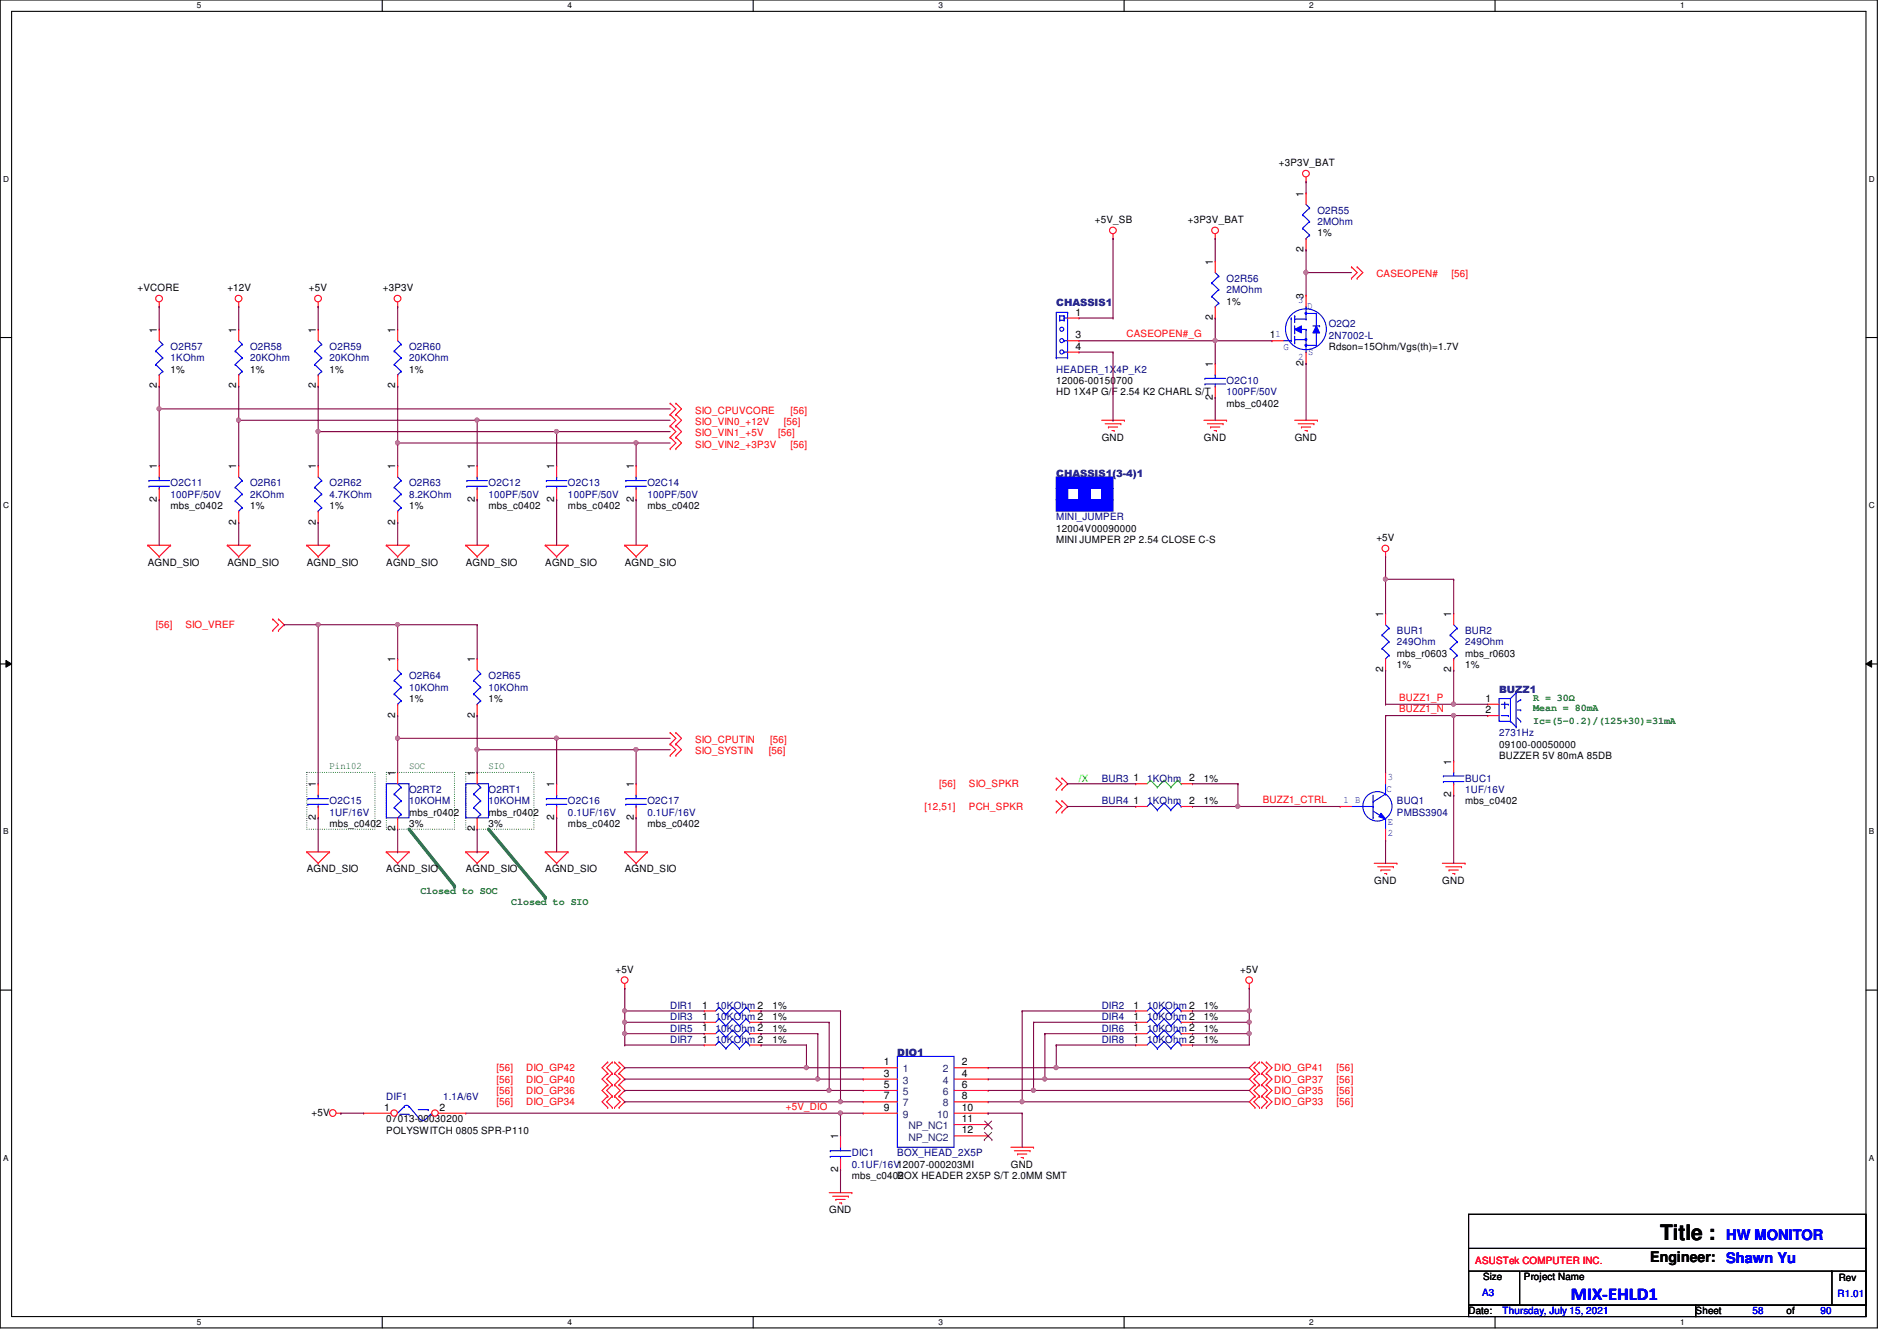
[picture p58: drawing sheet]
<svg xmlns="http://www.w3.org/2000/svg" width="297mm" height="210mm" viewBox="0 0 297 210" stroke-linecap="round" stroke-linejoin="round" font-family="sans-serif">
<defs><g id="words">
<text font-size="3.3" x="260" y="194.1">Title :</text>
<text font-size="2.8" fill="#00f" x="246" y="203.5">MIX-EHLD1</text>
<text font-size="2.3" x="258.4" y="197.5">Engineer:</text>
<g font-size="2.3" fill="#00f">
<text x="270.3" y="194.1">HW MONITOR</text>
<text x="270.3" y="197.7">Shawn Yu</text>
</g>
<g font-size="1.6">
<text x="200.2" y="26">+3P3V_BAT</text>
<text x="171.4" y="34.9">+5V_SB</text>
<text x="186" y="34.9">+3P3V_BAT</text>
<text x="204.1" y="30.8" transform="rotate(-90 204.1 30.8)">1</text>
<text x="189.9" y="41.4" transform="rotate(-90 189.9 41.4)">1</text>
<text x="204.1" y="39.5" transform="rotate(-90 204.1 39.5)">2</text>
<text x="206.3" y="37">1%</text>
<text x="21.5" y="45.6">+VCORE</text>
<text x="35.6" y="45.6">+12V</text>
<text x="48.4" y="45.6">+5V</text>
<text x="59.9" y="45.6">+3P3V</text>
<text x="192.1" y="47.7">1%</text>
<text x="204.1" y="46.8" transform="rotate(-90 204.1 46.8)">3</text>
<text x="24.5" y="52.1" transform="rotate(-90 24.5 52.1)">1</text>
<text x="37" y="52.1" transform="rotate(-90 37 52.1)">1</text>
<text x="49.4" y="52.1" transform="rotate(-90 49.4 52.1)">1</text>
<text x="61.9" y="52.1" transform="rotate(-90 61.9 52.1)">1</text>
<text x="168.4" y="49.4">1</text>
<text x="168.4" y="53">3</text>
<text x="189.9" y="50.1" transform="rotate(-90 189.9 50.1)">2</text>
<text x="198.8" y="53">11</text>
<text x="26.7" y="58.3">1%</text>
<text x="39.2" y="58.3">1%</text>
<text x="51.6" y="58.3">1%</text>
<text x="64" y="58.3">1%</text>
<text x="168.4" y="54.7">4</text>
<text x="189.9" y="57.4" transform="rotate(-90 189.9 57.4)">1</text>
<text x="204.1" y="57.2" transform="rotate(-90 204.1 57.2)">2</text>
<text x="208.1" y="54.8">Rdson=15Ohm/Vgs(th)=1.7V</text>
<text x="24.5" y="60.8" transform="rotate(-90 24.5 60.8)">2</text>
<text x="37" y="60.8" transform="rotate(-90 37 60.8)">2</text>
<text x="49.4" y="60.8" transform="rotate(-90 49.4 60.8)">2</text>
<text x="61.9" y="60.8" transform="rotate(-90 61.9 60.8)">2</text>
<text x="165.4" y="60.1">12006-00150700</text>
<text x="165.4" y="61.9">HD 1X4P G/F 2.54 K2 CHARL S/T</text>
<text x="189.9" y="62.6" transform="rotate(-90 189.9 62.6)">2</text>
<text x="192.1" y="63.7">mbs_c0402</text>
<text x="172.5" y="69">GND</text>
<text x="188.5" y="69">GND</text>
<text x="202.7" y="69">GND</text>
<text x="24.5" y="73.4" transform="rotate(-90 24.5 73.4)">1</text>
<text x="37" y="73.4" transform="rotate(-90 37 73.4)">1</text>
<text x="49.4" y="73.4" transform="rotate(-90 49.4 73.4)">1</text>
<text x="61.9" y="73.4" transform="rotate(-90 61.9 73.4)">1</text>
<text x="74.3" y="73.4" transform="rotate(-90 74.3 73.4)">1</text>
<text x="86.8" y="73.4" transform="rotate(-90 86.8 73.4)">1</text>
<text x="99.2" y="73.4" transform="rotate(-90 99.2 73.4)">1</text>
<text x="24.5" y="78.6" transform="rotate(-90 24.5 78.6)">2</text>
<text x="26.7" y="79.7">mbs_c0402</text>
<text x="37" y="82.1" transform="rotate(-90 37 82.1)">2</text>
<text x="39.2" y="79.7">1%</text>
<text x="49.4" y="82.1" transform="rotate(-90 49.4 82.1)">2</text>
<text x="51.6" y="79.7">1%</text>
<text x="61.9" y="82.1" transform="rotate(-90 61.9 82.1)">2</text>
<text x="64" y="79.7">1%</text>
<text x="74.3" y="78.6" transform="rotate(-90 74.3 78.6)">2</text>
<text x="76.5" y="79.7">mbs_c0402</text>
<text x="86.8" y="78.6" transform="rotate(-90 86.8 78.6)">2</text>
<text x="88.9" y="79.7">mbs_c0402</text>
<text x="99.2" y="78.6" transform="rotate(-90 99.2 78.6)">2</text>
<text x="101.4" y="79.7">mbs_c0402</text>
<text x="165.4" y="83.2">12004V00090000</text>
<text x="23.2" y="88.6">AGND_SIO</text>
<text x="35.6" y="88.6">AGND_SIO</text>
<text x="48" y="88.6">AGND_SIO</text>
<text x="60.5" y="88.6">AGND_SIO</text>
<text x="72.9" y="88.6">AGND_SIO</text>
<text x="85.4" y="88.6">AGND_SIO</text>
<text x="97.8" y="88.6">AGND_SIO</text>
<text x="165.4" y="85">MINI JUMPER 2P 2.54 CLOSE C-S</text>
<text x="215.5" y="84.7">+5V</text>
<text x="216.6" y="96.6" transform="rotate(-90 216.6 96.6)">1</text>
<text x="227.2" y="96.6" transform="rotate(-90 227.2 96.6)">1</text>
<text x="61.9" y="103.7" transform="rotate(-90 61.9 103.7)">1</text>
<text x="74.3" y="103.7" transform="rotate(-90 74.3 103.7)">1</text>
<text x="216.6" y="105.2" transform="rotate(-90 216.6 105.2)">2</text>
<text x="218.7" y="102.8">mbs_r0603</text>
<text x="218.7" y="104.6">1%</text>
<text x="227.2" y="105.2" transform="rotate(-90 227.2 105.2)">2</text>
<text x="229.4" y="102.8">mbs_r0603</text>
<text x="229.4" y="104.6">1%</text>
<text x="61.9" y="112.4" transform="rotate(-90 61.9 112.4)">2</text>
<text x="64" y="109.9">1%</text>
<text x="74.3" y="112.4" transform="rotate(-90 74.3 112.4)">2</text>
<text x="76.5" y="109.9">1%</text>
<text x="232.6" y="109.9">1</text>
<text x="232.6" y="111.6">2</text>
<text x="227.2" y="119.7" transform="rotate(-90 227.2 119.7)">1</text>
<text x="234.7" y="117">09100-00050000</text>
<text x="234.7" y="118.8">BUZZER 5V 80mA 85DB</text>
<text x="49.4" y="123.2" transform="rotate(-90 49.4 123.2)">1</text>
<text x="61.9" y="121.5" transform="rotate(-90 61.9 121.5)">1</text>
<text x="74.3" y="121.5" transform="rotate(-90 74.3 121.5)">1</text>
<text x="86.8" y="123.2" transform="rotate(-90 86.8 123.2)">1</text>
<text x="99.2" y="123.2" transform="rotate(-90 99.2 123.2)">1</text>
<text x="177.5" y="122.3">1</text>
<text x="177.5" y="125.9">1</text>
<text x="186.2" y="122.3">2</text>
<text x="186.2" y="125.9">2</text>
<text x="188.5" y="122.3">1%</text>
<text x="188.5" y="125.9">1%</text>
<text x="227.2" y="124.8" transform="rotate(-90 227.2 124.8)">2</text>
<text x="229.4" y="125.9">mbs_c0402</text>
<text x="49.4" y="128.4" transform="rotate(-90 49.4 128.4)">2</text>
<text x="51.6" y="129.5">mbs_c0402</text>
<text x="61.9" y="130.1" transform="rotate(-90 61.9 130.1)">2</text>
<text x="64" y="129.5">3%</text>
<text x="64" y="127.7">mbs_r0402</text>
<text x="74.3" y="130.1" transform="rotate(-90 74.3 130.1)">2</text>
<text x="76.5" y="129.5">3%</text>
<text x="76.5" y="127.7">mbs_r0402</text>
<text x="86.8" y="128.4" transform="rotate(-90 86.8 128.4)">2</text>
<text x="88.9" y="129.5">mbs_c0402</text>
<text x="99.2" y="128.4" transform="rotate(-90 99.2 128.4)">2</text>
<text x="101.4" y="129.5">mbs_c0402</text>
<text x="48" y="136.6">AGND_SIO</text>
<text x="60.5" y="136.6">AGND_SIO</text>
<text x="72.9" y="136.6">AGND_SIO</text>
<text x="85.4" y="136.6">AGND_SIO</text>
<text x="97.8" y="136.6">AGND_SIO</text>
<text x="215.2" y="138.3">GND</text>
<text x="225.8" y="138.3">GND</text>
<text x="96.4" y="152.2">+5V</text>
<text x="194.2" y="152.2">+5V</text>
<text x="109.9" y="161.4">1</text>
<text x="109.9" y="159.6">1</text>
<text x="109.9" y="157.9">1</text>
<text x="120.9" y="161.5">1%</text>
<text x="120.9" y="159.7">1%</text>
<text x="120.9" y="157.9">1%</text>
<text x="177.5" y="157.9">1</text>
<text x="177.5" y="161.4">1</text>
<text x="177.5" y="159.6">1</text>
<text x="188.5" y="157.9">1%</text>
<text x="188.5" y="161.5">1%</text>
<text x="188.5" y="159.7">1%</text>
<text x="109.9" y="163.2">1</text>
<text x="120.9" y="163.2">1%</text>
<text x="138.4" y="166.8">1</text>
<text x="150.6" y="166.8">2</text>
<text x="177.5" y="163.2">1</text>
<text x="188.5" y="163.2">1%</text>
<text x="60.2" y="173.9">1</text>
<text x="68.8" y="173.9">2</text>
<text x="138.4" y="168.5">3</text>
<text x="138.4" y="170.3">5</text>
<text x="138.4" y="172.1">7</text>
<text x="138.4" y="173.9">9</text>
<text x="150.6" y="168.5">4</text>
<text x="150.6" y="170.3">6</text>
<text x="150.6" y="172.1">8</text>
<text x="150.6" y="173.9">10</text>
<text x="48.8" y="174.6">+5V</text>
<text x="60.5" y="175.7">07013-00030200</text>
<text x="60.5" y="177.5">POLYSWITCH 0805 SPR-P110</text>
<text x="131.2" y="178.4" transform="rotate(-90 131.2 178.4)">1</text>
<text x="150.6" y="175.6">11</text>
<text x="150.6" y="177.4">12</text>
<text x="131.2" y="183.5" transform="rotate(-90 131.2 183.5)">2</text>
<text x="133.4" y="184.6">mbs_c0402</text>
<text x="140.5" y="184.6">BOX HEADER 2X5P S/T 2.0MM SMT</text>
<text x="158.3" y="182.8">GND</text>
<text x="129.8" y="189.9">GND</text>
<text x="232.2" y="200.4">Size</text>
<text x="238.6" y="200.4">Project Name</text>
<text x="287.9" y="200.6">Rev</text>
<text x="230" y="205.7">Date:</text>
<text x="265.5" y="205.7">Sheet</text>
<text x="279.7" y="205.7">of</text>
</g>
<g font-size="1.6" fill="#000080">
<text x="206.3" y="33.4">O2R55</text>
<text x="206.3" y="35.2">2MOhm</text>
<text x="165.4" y="48">CHASSIS1</text>
<text x="192.1" y="44.1">O2R56</text>
<text x="192.1" y="45.9">2MOhm</text>
<text x="208.1" y="51.2">O2Q2</text>
<text x="208.1" y="53">2N7002-L</text>
<text x="26.7" y="54.8">O2R57</text>
<text x="26.7" y="56.6">1KOhm</text>
<text x="39.2" y="54.8">O2R58</text>
<text x="39.2" y="56.6">20KOhm</text>
<text x="51.6" y="54.8">O2R59</text>
<text x="51.6" y="56.6">20KOhm</text>
<text x="64" y="54.8">O2R60</text>
<text x="64" y="56.6">20KOhm</text>
<text x="165.4" y="58.3">HEADER_1X4P_K2</text>
<text x="192.1" y="60.1">O2C10</text>
<text x="192.1" y="61.9">100PF/50V</text>
<text x="26.7" y="76.1">O2C11</text>
<text x="26.7" y="77.9">100PF/50V</text>
<text x="39.2" y="76.1">O2R61</text>
<text x="39.2" y="77.9">2KOhm</text>
<text x="51.6" y="76.1">O2R62</text>
<text x="51.6" y="77.9">4.7KOhm</text>
<text x="64" y="76.1">O2R63</text>
<text x="64" y="77.9">8.2KOhm</text>
<text x="76.5" y="76.1">O2C12</text>
<text x="76.5" y="77.9">100PF/50V</text>
<text x="88.9" y="76.1">O2C13</text>
<text x="88.9" y="77.9">100PF/50V</text>
<text x="101.4" y="76.1">O2C14</text>
<text x="101.4" y="77.9">100PF/50V</text>
<text x="165.4" y="74.6">CHASSIS1(3-4)1</text>
<text x="165.4" y="81.4">MINI_JUMPER</text>
<text x="218.7" y="99.2">BUR1</text>
<text x="218.7" y="101">249Ohm</text>
<text x="229.4" y="99.2">BUR2</text>
<text x="229.4" y="101">249Ohm</text>
<text x="64" y="106.3">O2R64</text>
<text x="76.5" y="106.3">O2R65</text>
<text x="64" y="108.1">10KOhm</text>
<text x="76.5" y="108.1">10KOhm</text>
<text x="234.7" y="108.4">BUZZ1</text>
<text x="234.7" y="115.2">2731Hz</text>
<text x="51.6" y="125.9">O2C15</text>
<text x="64" y="124.1">O2RT2</text>
<text x="64" y="125.9">10KOHM</text>
<text x="76.5" y="124.1">O2RT1</text>
<text x="76.5" y="125.9">10KOHM</text>
<text x="88.9" y="125.9">O2C16</text>
<text x="101.4" y="125.9">O2C17</text>
<text x="172.5" y="122.3">BUR3</text>
<text x="172.5" y="125.9">BUR4</text>
<text x="179.6" y="122.3">1KOhm</text>
<text x="179.6" y="125.9">1KOhm</text>
<text x="218.7" y="125.9">BUQ1</text>
<text x="229.4" y="122.3">BUC1</text>
<text x="229.4" y="124.1">1UF/16V</text>
<text x="51.6" y="127.7">1UF/16V</text>
<text x="88.9" y="127.7">0.1UF/16V</text>
<text x="101.4" y="127.7">0.1UF/16V</text>
<text x="218.7" y="127.7">PMBS3904</text>
<text x="104.9" y="161.5">DIR5</text>
<text x="104.9" y="159.7">DIR3</text>
<text x="104.9" y="157.9">DIR1</text>
<text x="112.1" y="161.5">10KOhm 2</text>
<text x="112.1" y="159.7">10KOhm 2</text>
<text x="112.1" y="157.9">10KOhm 2</text>
<text x="172.5" y="157.9">DIR2</text>
<text x="172.5" y="161.5">DIR6</text>
<text x="172.5" y="159.7">DIR4</text>
<text x="179.6" y="157.9">10KOhm 2</text>
<text x="179.6" y="161.5">10KOhm 2</text>
<text x="179.6" y="159.7">10KOhm 2</text>
<text x="104.9" y="163.2">DIR7</text>
<text x="112.1" y="163.2">10KOhm 2</text>
<text x="140.5" y="165.3">DIO1</text>
<text x="172.5" y="163.2">DIR8</text>
<text x="179.6" y="163.2">10KOhm 2</text>
<text x="60.5" y="172.1">DIF1</text>
<text x="69.4" y="172.1">1.1A/6V</text>
<text x="133.4" y="181">DIC1</text>
<text x="133.4" y="182.8">0.1UF/16V12007-000203MI</text>
<text x="140.5" y="181">BOX_HEAD_2X5P</text>
</g>
<g font-size="1.6" fill="#00f">
<text x="203.3" y="47.5">3</text>
<text x="204.7" y="48.3">D</text>
<text x="201" y="54.7">G</text>
<text x="203.3" y="56.3">2</text>
<text x="204.8" y="55.6">S</text>
<text x="210.4" y="125.7">1 B</text>
<text x="217.1" y="123.9">C</text>
<text x="217.3" y="122.1">3</text>
<text x="217.3" y="129.1">E</text>
<text x="217.3" y="130.9">2</text>
<text x="232.1" y="202.9">A3</text>
<text x="287.7" y="203.1">R1.01</text>
<text x="235.3" y="205.7">Thursday, July 15, 2021</text>
<text x="274.4" y="205.7">58</text>
<text x="285.1" y="205.7">90</text>
</g>
<g font-size="1.6" fill="#f00">
<text x="215.5" y="43.4">CASEOPEN#</text>
<text x="227.3" y="43.4">[56]</text>
<text x="176.4" y="52.8">CASEOPEN#_G</text>
<text x="108.8" y="64.7">SIO_CPUVCORE</text>
<text x="123.8" y="64.7">[56]</text>
<text x="108.8" y="66.5">SIO_VIN0_+12V</text>
<text x="108.8" y="68.3">SIO_VIN1_+5V</text>
<text x="108.8" y="70.1">SIO_VIN2_+3P3V</text>
<text x="121.8" y="68.3">[56]</text>
<text x="122.7" y="66.5">[56]</text>
<text x="123.8" y="70.1">[56]</text>
<text x="24.4" y="98.3">[56]</text>
<text x="29" y="98.3">SIO_VREF</text>
<text x="219.1" y="111.5">BUZZ1_N</text>
<text x="219.1" y="109.7">BUZZ1_P</text>
<text x="108.8" y="116.3">SIO_CPUTIN</text>
<text x="108.8" y="118.1">SIO_SYSTIN</text>
<text x="120.4" y="118.1">[56]</text>
<text x="120.6" y="116.3">[56]</text>
<text x="147.1" y="123.2">[56]</text>
<text x="151.7" y="123.2">SIO_SPKR</text>
<text x="197.7" y="125.7">BUZZ1_CTRL</text>
<text x="144.8" y="126.8">[12,51]</text>
<text x="151.7" y="126.8">PCH_SPKR</text>
<text x="77.7" y="167.7">[56]</text>
<text x="82.4" y="167.7">DIO_GP42</text>
<text x="199.5" y="167.7">DIO_GP41</text>
<text x="209.3" y="167.7">[56]</text>
<text x="77.7" y="169.5">[56]</text>
<text x="77.7" y="171.2">[56]</text>
<text x="77.7" y="173">[56]</text>
<text x="82.4" y="169.5">DIO_GP40</text>
<text x="82.4" y="171.2">DIO_GP36</text>
<text x="82.4" y="173">DIO_GP34</text>
<text x="123.1" y="173.7">+5V_DIO</text>
<text x="199.5" y="169.5">DIO_GP37</text>
<text x="199.5" y="171.2">DIO_GP35</text>
<text x="199.5" y="173">DIO_GP33</text>
<text x="209.3" y="169.5">[56]</text>
<text x="209.3" y="171.2">[56]</text>
<text x="209.3" y="173">[56]</text>
<text x="231" y="197.9">ASUSTek COMPUTER INC.</text>
</g>
<g font-size="1.6" fill="#008000">
<text x="240.1" y="109.7">R = 30Ω</text>
<text x="240.1" y="111.3">Mean = 80mA</text>
<text x="240.1" y="113.3">Ic=(5-0.2)/(125+30)=31mA</text>
<text x="51.6" y="120.4">Pin102</text>
<text x="64" y="120.4">SOC</text>
<text x="76.5" y="120.4">SIO</text>
<text x="65.8" y="140">Closed to SOC</text>
<text x="80" y="141.7">Closed to SIO</text>
</g>
<text font-size="1.6" fill="#0f0" x="168.9" y="122.3">/X</text>
<g font-size="1.6" fill="#004080">
<text x="141.4" y="167.9">1</text>
<text x="147.6" y="167.9">2</text>
<text x="141.4" y="169.6">3</text>
<text x="141.4" y="171.4">5</text>
<text x="141.4" y="173.2">7</text>
<text x="147.6" y="169.6">4</text>
<text x="147.6" y="171.4">6</text>
<text x="147.6" y="173.2">8</text>
<text x="141.4" y="175">9</text>
<text x="142.2" y="176.7">NP_NC1</text>
<text x="142.2" y="178.5">NP_NC2</text>
<text x="146.7" y="175">10</text>
</g>
<g font-size="1.3">
<text x="30.8" y="1.3">5</text>
<text x="88.9" y="1.3">4</text>
<text x="146.9" y="1.3">3</text>
<text x="205" y="1.3">2</text>
<text x="263.1" y="1.3">1</text>
<text x=".5" y="28.4">D</text>
<text x="292.6" y="28.4">D</text>
<text x=".5" y="79.5">C</text>
<text x="292.6" y="79.5">C</text>
<text x=".5" y="130.6">B</text>
<text x="292.6" y="130.6">B</text>
<text x=".5" y="181.7">A</text>
<text x="292.6" y="181.7">A</text>
<text x="30.8" y="207.4">5</text>
<text x="88.9" y="207.4">4</text>
<text x="146.9" y="207.4">3</text>
<text x="205" y="207.4">2</text>
<text x="263.1" y="207.4">1</text>
</g>
</g></defs>
<path d="M0 0h294v207.9h-294zM1.8 1.8h290.4v204.3h-290.4z" fill="none" stroke="#000" stroke-width=".17"/>
<g fill="#fff">
<path d="M30.8 .2h.7v1.4h-.7z"/>
<path d="M30.8 206.2h.7v1.4h-.7z"/>
</g>
<path d="M59.9 0v1.8M59.9 206.1v1.8" fill="none" stroke="#000" stroke-width=".17"/>
<g fill="#fff">
<path d="M88.9 .2h.6v1.4h-.6z"/>
<path d="M88.9 206.2h.6v1.4h-.6z"/>
</g>
<path d="M117.9 0v1.8M117.9 206.1v1.8" fill="none" stroke="#000" stroke-width=".17"/>
<g fill="#fff">
<path d="M146.9 .2h.7v1.4h-.7z"/>
<path d="M146.9 206.2h.7v1.4h-.7z"/>
</g>
<path d="M176 0v1.8M176 206.1v1.8" fill="none" stroke="#000" stroke-width=".17"/>
<g fill="#fff">
<path d="M205 .2h.7v1.4h-.7z"/>
<path d="M205 206.2h.7v1.4h-.7z"/>
</g>
<path d="M234.1 0v1.8M234.1 206.1v1.8" fill="none" stroke="#000" stroke-width=".17"/>
<g fill="#fff">
<path d="M263.1 .2h.7v1.4h-.7z"/>
<path d="M263.1 206.2h.7v1.4h-.7z"/>
<path d="M.5 27.3h.9v1.4h-.9z"/>
<path d="M292.6 27.3h.9v1.4h-.9z"/>
<path d="M.5 78.4h.9v1.4h-.9z"/>
<path d="M292.6 78.4h.9v1.4h-.9z"/>
</g>
<path d="M0 52.8h1.8M292.2 52.8h1.8" fill="none" stroke="#000" stroke-width=".17"/>
<g fill="#fff">
<path d="M.5 129.5h.8v1.4h-.8z"/>
<path d="M292.6 129.5h.9v1.4h-.9z"/>
</g>
<path d="M0 103.9h1.8M292.2 103.9h1.8" fill="none" stroke="#000" stroke-width=".17"/>
<path d="M.9 103.4l.9 .5-.9 .5zM292.2 103.9l.9-.5v1z" fill="#000"/>
<path d="M.9 103.4l.9 .5-.9 .5zM292.2 103.9l.9-.5v1z" fill="none" stroke="#000" stroke-width=".16"/>
<g fill="#fff">
<path d="M.5 180.5h.8v1.4h-.8z"/>
<path d="M292.6 180.5h.9v1.4h-.9z"/>
</g>
<path d="M0 155h1.8M292.2 155h1.8" fill="none" stroke="#000" stroke-width=".17"/>
<path d="M60.5 120.9h10.7v8.9h-10.7zM72.9 120.9h10.7v8.9h-10.7z" fill="none" stroke="#008000" stroke-width=".17" stroke-dasharray="0 .3"/>
<path d="M64 129.8l7.2 8.9" fill="none" stroke="#008000" stroke-width=".51"/>
<circle cx="71.2" cy="138.7" r=".25" fill="#008000"/>
<path d="M76.5 129.8l8.9 10.7" fill="none" stroke="#008000" stroke-width=".51"/>
<circle cx="85.4" cy="140.5" r=".25" fill="#008000"/>
<path d="M48 120.9h10.7v8.9h-10.7z" fill="none" stroke="#008000" stroke-width=".17" stroke-dasharray="0 .3"/>
<g fill="none" stroke="#f00" stroke-width=".17">
<path d="M174.3 37.3h.1M174.3 36.6v.7M190.3 37.3h.1M190.3 36.6v.7M204.5 28.4h.1M204.5 30.2h.1M204.5 39.1h.1M204.5 27.7v.7M204.5 30.2v1.8M204.5 37.3v1.8M24.9 48h.1M24.9 51.6h.1"/>
<path d="M24.9 47.3v.7M24.9 51.6v1.7M24.9 58.7v1.8M37.4 48h.1M37.4 51.6h.1M37.4 47.3v.7M37.4 51.6v1.7M37.4 58.7v1.8M49.8 48h.1M49.8 47.3v.7M62.3 48h.1M62.3 47.3v.7"/>
<path d="M167.2 49.8h1.7M167.2 53.3h1.7M167.2 55.1h1.7M168.9 49.8h.1M168.9 53.3h.1M168.9 55.1h.1M190.3 56.9h.1M190.3 40.9h.1M190.3 49.8h.1M190.3 40.9v1.8M190.3 48v1.8M190.3 56.9v1.8"/>
<path d="M211.6 41.8h.1M211.6 43.6h.1M211.6 41.8l.9 .9-.9 .9M212.5 41.8h.1M212.5 43.6h.1M212.5 41.8l.9 .9-.9 .9M24.9 60.5h.1M24.9 72.9h.1M24.9 78.2h.1M24.9 72.9v1.8M24.9 76.5v1.7M37.4 60.5h.1"/>
<path d="M37.4 72.9h.1M37.4 72.9v1.8M62.3 72.9h.1M62.3 72.9v1.8M104.9 63.1h.1M104.9 64.9h.1M104.9 66.7h.1M104.9 68.5h.1M104.9 70.2h.1M104.9 63.1l.9 .9-.9 .9M104.9 64.9l.9 .9-.9 .9M104.9 66.7l.9 .9-.9 .9"/>
<path d="M104.9 68.5l.9 .8-.9 .9M105.8 63.1h.1M105.8 64.9h.1M105.8 66.7h.1M105.8 68.5h.1M105.8 70.2h.1M105.8 66.7l.9 .9-.9 .9M105.8 63.1l.9 .9-.9 .9M105.8 64.9l.9 .9-.9 .9M105.8 68.5l.9 .8-.9 .9M172.5 65.8h3.6M173.1 66.3h2.4"/>
<path d="M173.6 66.8h.1M173.6 66.8h1.4M174.1 67.4h.4M174.5 67.4h.1M175.5 66.3h.1M176.1 65.8h.1M188.5 65.8h3.6M189.1 66.3h2.4M189.6 66.8h.1M189.6 66.8h1.4M190.1 67.4h.4M190.3 62.2h.1"/>
<path d="M190.3 60.5v1.7M190.5 67.4h.1M191.5 66.3h.1M192.1 65.8h.1M202.7 65.8h3.6M203.3 66.3h2.4M203.8 66.8h.1M203.8 66.8h1.4M204.3 67.4h.4M204.7 67.4h.1M205.7 66.3h.1M206.3 65.8h.1"/>
<path d="M23.2 85.3h.1M23.2 85.3h3.5M23.2 85.3l1.7 1.8M24.9 87.1h.1M26.7 85.3h.1M26.7 85.3l-1.8 1.8M35.6 85.3h.1M35.6 85.3h3.6M35.6 85.3l1.8 1.8M37.4 87.1h.1M37.4 81.8h.1M37.4 80v1.8"/>
<path d="M39.2 85.3h.1M39.2 85.3l-1.8 1.8M42.7 98.7h.1M42.7 96.9h.1M42.7 96.9l.9 .9-.9 .9M43.6 96.9h.1M43.6 98.7h.1M43.6 96.9l.9 .9-.9 .9M48 85.3h.1M48 85.3h3.6M48 85.3l1.8 1.8M49.8 87.1h.1"/>
<path d="M51.6 85.3h.1M51.6 85.3l-1.8 1.8M60.5 85.3h.1M60.5 85.3h3.5M60.5 85.3l1.8 1.8M62.3 87.1h.1M62.3 81.8h.1M62.3 80v1.8M64 85.3h.1M64 85.3l-1.7 1.8M72.9 85.3h.1M72.9 85.3h3.6"/>
<path d="M72.9 85.3l1.8 1.8M74.7 87.1h.1M76.5 85.3h.1M76.5 85.3l-1.8 1.8M85.4 85.3h.1M85.4 85.3h3.5M85.4 85.3l1.8 1.8M87.2 87.1h.1M88.9 85.3h.1M88.9 85.3l-1.7 1.8M97.8 85.3h.1M97.8 85.3h3.6"/>
<path d="M97.8 85.3l1.8 1.8M99.6 87.1h.1M101.4 85.3h.1M101.4 85.3l-1.8 1.8M217 87.1h.1M217 86.4v.7M227.6 96h.1M227.6 96v1.8M62.3 103.1h.1M62.3 112h.1M62.3 103.1v1.8M62.3 110.2v1.8"/>
<path d="M74.7 103.1h.1M74.7 112h.1M74.7 103.1v1.8M74.7 110.2v1.8M104.9 114.7h.1M104.9 116.5h.1M104.9 118.2h.1M104.9 114.7l.9 .9-.9 .9M104.9 116.5l.9 .8-.9 .9M105.8 114.7h.1M105.8 116.5h.1M105.8 118.2h.1"/>
<path d="M105.8 114.7l.9 .9-.9 .9M105.8 116.5l.9 .8-.9 .9M227.6 104.9h.1M227.6 103.1v1.8M48 133.3h.1M48 133.3h3.6M48 133.3l1.8 1.8M49.8 135.1h.1M49.8 122.7h.1M49.8 128h.1M49.8 122.7v1.8M49.8 126.2v1.8"/>
<path d="M51.6 133.3h.1M51.6 133.3l-1.8 1.8M60.5 133.3h.1M60.5 133.3h3.5M60.5 133.3l1.8 1.8M62.3 135.1h.1M62.3 120.9h.1M62.3 129.8h.1M62.3 120.9v1.8M62.3 128v1.8M64 133.3h.1M64 133.3l-1.7 1.8"/>
<path d="M72.9 133.3h.1M72.9 133.3h3.6M72.9 133.3l1.8 1.8M74.7 135.1h.1M76.5 133.3h.1M76.5 133.3l-1.8 1.8M85.4 133.3h.1M85.4 133.3h3.5M85.4 133.3l1.8 1.8M87.2 135.1h.1M87.2 122.7h.1M87.2 128h.1"/>
<path d="M87.2 122.7v1.8M87.2 126.2v1.8M88.9 133.3h.1M88.9 133.3l-1.7 1.8M97.8 133.3h.1M97.8 133.3h3.6M97.8 133.3l1.8 1.8M99.6 135.1h.1M101.4 133.3h.1M101.4 133.3l-1.8 1.8M165.4 127.1h.1M165.4 125.3h.1"/>
<path d="M165.4 123.6h.1M165.4 121.8h.1M165.4 125.3l.9 .9-.9 .9M165.4 121.8l.9 .9-.9 .9M166.3 125.3h.1M166.3 127.1h.1M166.3 121.8h.1M166.3 123.6h.1M166.3 125.3l.9 .9-.9 .9M166.3 121.8l.9 .9-.9 .9M177.8 122.7h.1M177.8 122.7h1.8"/>
<path d="M185 122.7h1.7M186.7 122.7h.1M215.2 135.1h3.5M215.7 135.7h2.5M216.2 136.2h.1M216.2 136.2h1.5M216.8 136.7h.3M217.1 136.7h.1M218.2 135.7h.1M218.7 135.1h.1M225.8 135.1h3.6M226.4 135.7h2.5"/>
<path d="M226.9 136.2h.1M226.9 136.2h1.4M227.5 136.7h.3M227.8 136.7h.1M228.9 135.7h.1M229.4 135.1h.1M97.8 154.7h.1M97.8 154v.7M177.8 158.2h.1M177.8 158.2h1.8M185 158.2h1.7M186.7 158.2h.1"/>
<path d="M195.6 154.7h.1M195.6 154v.7M52.7 174.2h.7M53.4 174.2h.1M95.2 166.2h.1M95.2 168h.1M95.2 169.8h.1M95.2 171.6h.1M95.2 173.4h.1M95.2 169.8l-.9 .9 .9 .9M95.2 166.2l-.9 .9 .9 .9M95.2 171.6l-.9 .9 .9 .9"/>
<path d="M95.2 168l-.9 .9 .9 .9M95.9 168h.1M95.9 166.2h.1M95.9 169.8h.1M95.9 171.6h.1M95.9 173.4h.1M95.9 166.2l-.9 .9 .9 .9M95.9 168l-.9 .9 .9 .9M95.9 169.8l-.9 .9 .9 .9M95.9 171.6l-.9 .9 .9 .9M96.2 168h.1M96.2 166.2h.1"/>
<path d="M96.2 169.8h.1M96.2 171.6h.1M96.2 173.4h.1M96.2 166.2l.9 .9-.9 .9M96.2 168l.9 .9-.9 .9M96.2 169.8l.9 .9-.9 .9M96.2 171.6l.9 .9-.9 .9M96.9 166.2h.1M96.9 168h.1M96.9 169.8h.1M96.9 171.6h.1M96.9 173.4h.1"/>
<path d="M96.9 166.2l.9 .9-.9 .9M96.9 169.8l.9 .9-.9 .9M96.9 168l.9 .9-.9 .9M96.9 171.6l.9 .9-.9 .9M110.3 163.6h.1M110.3 163.6h1.8M117.4 163.6h1.8M119.2 163.6h.1M158.3 179.6h3.5M161.8 179.6h.1M177.8 163.6h.1M177.8 163.6h1.8"/>
<path d="M185 163.6h1.7M186.7 163.6h.1M196.5 166.2h.1M196.5 168h.1M196.5 169.8h.1M196.5 171.6h.1M196.5 173.4h.1M196.5 166.2l-.9 .9 .9 .9M196.5 169.8l-.9 .9 .9 .9M196.5 168l-.9 .9 .9 .9M196.5 171.6l-.9 .9 .9 .9M197.2 168h.1"/>
<path d="M197.2 166.2h.1M197.2 169.8h.1M197.2 171.6h.1M197.2 173.4h.1M197.2 166.2l-.9 .9 .9 .9M197.2 168l-.9 .9 .9 .9M197.2 169.8l-.9 .9 .9 .9M197.2 171.6l-.9 .9 .9 .9M197.6 168h.1M197.6 166.2h.1M197.6 169.8h.1M197.6 171.6h.1"/>
<path d="M197.6 173.4h.1M197.6 166.2l.9 .9-.9 .9M197.6 168l.9 .9-.9 .9M197.6 169.8l.9 .9-.9 .9M197.6 171.6l.9 .9-.9 .9M198.3 166.2h.1M198.3 168h.1M198.3 169.8h.1M198.3 171.6h.1M198.3 173.4h.1M198.3 169.8l.9 .9-.9 .9M198.3 166.2l.9 .9-.9 .9"/>
<path d="M198.3 171.6l.9 .9-.9 .9M198.3 168l.9 .9-.9 .9M129.8 186.7h3.6M130.4 187.2h2.4M130.9 187.7h.1M130.9 187.7h1.4M131.4 188.3h.4M131.8 188.3h.1M132.8 187.2h.1M133.4 186.7h.1M158.8 180.1h2.5M159.3 180.6h.1"/>
<path d="M159.3 180.6h1.5M159.9 181.2h.3M160.2 181.2h.1M161.3 180.1h.1"/>
<circle cx="174.3" cy="36.1" r=".52"/>
<circle cx="190.3" cy="36.1" r=".52"/>
<circle cx="204.5" cy="27.2" r=".52"/>
<circle cx="24.9" cy="46.7" r=".52"/>
<circle cx="37.4" cy="46.7" r=".52"/>
<circle cx="49.8" cy="46.7" r=".52"/>
<circle cx="62.3" cy="46.7" r=".52"/>
<circle cx="216.9" cy="85.8" r=".52"/>
<circle cx="97.8" cy="153.4" r=".52"/>
<circle cx="195.6" cy="153.4" r=".52"/>
<circle cx="52.1" cy="174.2" r=".52"/>
</g>
<path d="M230 190.1h62.2v14.2h-62.2zM230 199h8v5.3h-8zM230 195.4h62.2M238.1 199h48.7M286.8 199h5.4v5.3h-5.4zM286.8 199h.1M292.2 195.4h.1M230 204.3h35.5v1.8h-35.5zM265.5 204.3h26.7v1.8h-26.7z" fill="none" stroke="#000" stroke-width=".17"/>
<g fill="none" stroke="#00f" stroke-width=".17">
<path d="M204 35.7h.1M204 33.6h.1M204 35.7l1.1 1.1M204 33.6l1.1 1.1M204.5 37.3h.1M204.5 32l.6 .6M205.1 36.8h.1M205.1 32.6h.1M205.1 34.7h.1M205.1 36.8l-.6 .5M205.1 34.7l-1.1 1M205.1 32.6l-1.1 1"/>
<path d="M24.4 57.1h.1M24.4 54.9h.1M24.4 57.1l1.1 1M24.4 54.9l1.1 1.1M24.9 58.7h.1M24.9 53.3l.6 .6M25.5 58.1h.1M25.5 53.9h.1M25.5 56h.1M25.5 58.1l-.6 .6M25.5 56l-1.1 1.1M25.5 53.9l-1.1 1"/>
<path d="M36.8 57.1h.1M36.8 54.9h.1M36.8 57.1l1.1 1M36.8 54.9l1.1 1.1M37.4 58.7h.1M37.4 53.3l.5 .6M37.9 58.1h.1M37.9 53.9h.1M37.9 56h.1M37.9 58.1l-.5 .6M37.9 56l-1.1 1.1M37.9 53.9l-1.1 1"/>
<path d="M165.4 56h.1M165.4 56h1.8M165.9 49.4h.1M165.9 50.1h.1M165.9 49.4v.7M165.9 49.4h.7M165.9 50.1h.7M166.6 49.4h.1M166.6 50.1h.1M166.6 49.8h.1M166.6 53.3h.1M166.6 55.1h.1"/>
<path d="M166.6 49.4v.7M166.6 49.8h.6M166.6 53.3h.6M166.6 55.1h.6M167.2 48.9h.1M167.2 56h.1M167.2 48.9h-1.8v7.1M167.2 48.9v7.1M188.7 59.2h.1M188.7 59.2h3.2M189.7 46.4h.1M189.7 44.3h.1"/>
<path d="M189.7 46.4l1.1 1.1M189.7 44.3l1.1 1M190.3 58.7h.1M190.3 48h.1M190.3 58.7v.5M190.3 42.7l.5 .5M190.8 47.5h.1M190.8 43.2h.1M190.8 45.3h.1M190.8 47.5l-.5 .5M190.8 45.3l-1.1 1.1M190.8 43.2l-1.1 1.1"/>
<path d="M201 53.3h1.2M202.2 53.3h.1M202.2 49.8h.1M202.2 49.8v3.5M202.7 52.1h.1M202.7 49.4h.1M202.7 53.7h.1M202.7 49.4v1.1M202.7 51v1.1M202.7 52.6v1.1M202.7 50h1.8M202.7 53.2h1.8"/>
<path d="M202.7 51.6h1.8M204.5 50h.1M204.5 48h.1M204.5 53.2h.1M204.5 55.1h.1M204.5 51.6h.1M204.5 54.1h.1M204.5 48v2M204.5 51.6v3.5M204.5 49.1h1.6M204.5 54.1h1.6M205.6 51h1"/>
<path d="M206.1 49.1h.1M206.1 54.1h.1M206.1 49.1v5M206.6 51h.1M23.3 75.2h.1M23.3 76.1h.1M23.3 75.2h3.2M23.3 76.1h3.2M24.9 74.7h.1M24.9 76.5h.1M24.9 74.7v.5M24.9 76.1v.4"/>
<path d="M36.8 78.4h.1M36.8 76.3h.1M36.8 78.4l1.1 1.1M36.8 76.3l1.1 1M37.4 74.7l.5 .5M37.9 79.5h.1M37.9 75.2h.1M37.9 77.3h.1M37.9 79.5l-.5 .5M37.9 77.3l-1.1 1.1M37.9 75.2l-1.1 1.1M61.7 78.4h.1"/>
<path d="M61.7 76.3h.1M61.7 78.4l1.1 1.1M61.7 76.3l1.1 1M62.3 74.7l.5 .5M62.8 79.5h.1M62.8 75.2h.1M62.8 77.3h.1M62.8 79.5l-.5 .5M62.8 77.3l-1.1 1.1M62.8 75.2l-1.1 1.1M188.7 60.1h.1M188.7 60.1h3.2"/>
<path d="M190.3 60.5h.1M190.3 60.1v.4M37.4 80h.1M62.3 80h.1M227.1 99.4h.1M227.1 99.4l1.1 1.1M227.6 97.8l.6 .5M228.2 98.3h.1M228.2 98.3l-1.1 1.1M61.7 108.6h.1M61.7 106.5h.1M61.7 108.6l1.1 1.1"/>
<path d="M61.7 106.5l1.1 1.1M62.3 110.2h.1M62.3 104.9l.5 .6M62.8 109.7h.1M62.8 105.5h.1M62.8 107.6h.1M62.8 109.7l-.5 .5M62.8 107.6l-1.1 1M62.8 105.5l-1.1 1M74.2 108.6h.1M74.2 106.5h.1M74.2 108.6l1.1 1.1"/>
<path d="M74.2 106.5l1.1 1.1M74.7 110.2h.1M74.7 104.9l.6 .6M75.3 109.7h.1M75.3 105.5h.1M75.3 107.6h.1M75.3 109.7l-.6 .5M75.3 107.6l-1.1 1M75.3 105.5l-1.1 1M227.1 101.5h.1M227.1 101.5l1.1 1.1M227.6 103.1h.1"/>
<path d="M228.2 102.6h.1M228.2 100.5h.1M228.2 102.6l-.6 .5M228.2 100.5l-1.1 1M48.2 125h.1M48.2 125.9h.1M48.2 125h3.2M48.2 125.9h3.2M49.8 124.5h.1M49.8 126.2h.1M49.8 124.5v.5M49.8 125.9v.3"/>
<path d="M60.5 122.7h3.5v5.3h-3.5zM61.7 126.4h.1M61.7 124.3h.1M61.7 126.4l1.1 1.1M61.7 124.3l1.1 1M62.3 128h.1M62.3 122.7l.5 .5M62.8 127.5h.1M62.8 123.2h.1M62.8 125.3h.1M62.8 127.5l-.5 .5M62.8 125.3l-1.1 1.1"/>
<path d="M62.8 123.2l-1.1 1.1M85.6 125h.1M85.6 125.9h.1M85.6 125h3.2M85.6 125.9h3.2M87.2 124.5h.1M87.2 126.2h.1M87.2 124.5v.5M87.2 125.9v.3M180.2 157.7h.1M180.2 157.7l1 1.1M180.2 157.7l-.6 .5"/>
<path d="M181.2 158.8h.1M182.3 157.7h.1M182.3 157.7l1 1.1M182.3 157.7l-1.1 1.1M183.3 158.8h.1M184.4 157.7h.1M184.4 157.7l.6 .5M184.4 157.7l-1.1 1.1M185 158.2h.1M112.6 163h.1M112.6 163l1.1 1.1M112.6 163l-.5 .6"/>
<path d="M113.7 164.1h.1M114.7 163h.1M114.7 163l1.1 1.1M114.7 163l-1 1.1M115.8 164.1h.1M116.8 163h.1M116.8 163l.6 .6M116.8 163l-1 1.1M117.4 163.6h.1M180.2 163h.1M180.2 163l1 1.1M180.2 163l-.6 .6"/>
<path d="M181.2 164.1h.1M182.3 163h.1M182.3 163l1 1.1M182.3 163l-1.1 1.1M183.3 164.1h.1M184.4 163h.1M184.4 163l.6 .6M184.4 163l-1.1 1.1M185 163.6h.1"/>
<circle cx="166.3" cy="53.3" r=".32"/>
<circle cx="166.3" cy="51.5" r=".32"/>
<circle cx="166.3" cy="55.1" r=".32"/>
<circle cx="204.5" cy="51.5" r="3.2"/>
</g>
<path d="M180.2 122.1h.1M180.2 122.1l1 1.1M180.2 122.1l-.6 .6M181.2 123.2h.1M182.3 122.1h.1M182.3 122.1l1 1.1M182.3 122.1l-1.1 1.1M183.3 123.2h.1M184.4 122.1h.1M184.4 122.1l.6 .6M184.4 122.1l-1.1 1.1M185 122.7h.1" fill="none" stroke="#0f0" stroke-width=".17"/>
<path d="M204.4 48.9h.2v.2h-.2z" fill-rule="evenodd" fill="#00f"/>
<path d="M204.4 48.9h.2v.2h-.2z" fill="none" stroke="#00f" stroke-width=".17"/>
<path d="M204.4 53h.2v.2h-.2z" fill-rule="evenodd" fill="#00f"/>
<path d="M204.4 53h.2v.2h-.2z" fill="none" stroke="#00f" stroke-width=".17"/>
<path d="M204.4 53.9h.2v.2h-.2z" fill-rule="evenodd" fill="#00f"/>
<path d="M204.4 53.9h.2v.2h-.2z" fill="none" stroke="#00f" stroke-width=".17"/>
<path d="M206.1 51l.5 1.1h-1z" fill-rule="evenodd" fill="#00f"/>
<path d="M206.1 51l.5 1.1h-1z" fill="none" stroke="#00f" stroke-width=".17"/>
<path d="M202.7 51.6l1.1-.6v1.1z" fill-rule="evenodd" fill="#00f"/>
<g fill="none" stroke="#00f" stroke-width=".17">
<path d="M202.7 51.6l1.1-.6v1.1zM85.6 75.2h.1M85.6 76.1h.1M85.6 75.2h3.2M85.6 76.1h3.2M87.2 74.7h.1M87.2 76.5h.1M87.2 74.7v.5M87.2 76.1v.4M234.7 109.3h1.8v3.6h-1.8zM235.1 110.2h1.1M235.1 112h1.1"/>
<path d="M235.6 110.8h.1M235.6 109.9v.9M236.2 110.2h.1M236.2 112h.1M236.5 112.9h.1M236.5 112.9l.9 .9M237.4 108.5h.1M237.4 113.8h.1M237.4 108.5l-.9 .8M237.4 108.5v5.3M237.6 112.4l.5 .5M237.6 111.1h.5"/>
<path d="M238.1 109.5h.1M238.1 112.9h.1M238.1 111.1h.1M238.1 109.5l-.5 .4M98 125h.1M98 125.9h.1M98 125h3.2M98 125.9h3.2M99.6 124.5h.1M99.6 126.2h.1M99.6 124.5v.5M99.6 125.9v.3"/>
<path d="M180.2 125.7h.1M180.2 125.7l1 1.1M180.2 125.7l-.6 .5M181.2 126.8h.1M182.3 125.7h.1M182.3 125.7l1 1.1M182.3 125.7l-1.1 1.1M183.3 126.8h.1M184.4 125.7h.1M184.4 125.7l.6 .5M184.4 125.7l-1.1 1.1M185 126.2h.1"/>
<path d="M211.6 126.2h3.4M215 126.2h.1M215 128h.1M215 125.5h.1M215 124.5v3.5M215 127l2 1.2M217 124.3h.1M217 128.2h.1M217 129.8h.1M217 122.7v1.6M217 128.2v1.6M217 124.3l-2 1.2"/>
<circle cx="215.7" cy="126.2" r="2.3"/>
</g>
<g fill="none" stroke="#f00" stroke-width=".17">
<path d="M199.2 53.3h.1M199.2 53.3h1.8M204.5 46.2h.1M204.5 56.9h.1M204.5 46.2v1.8M204.5 55.1v1.8M87.2 72.9h.1M87.2 78.2h.1M87.2 72.9v1.8M87.2 76.5v1.7M233 110.2h.1M233 112h.1"/>
<path d="M233 110.2h1.7M233 112h1.7M99.6 122.7h.1M99.6 128h.1M99.6 122.7v1.8M99.6 126.2v1.8M177.8 126.2h.1M177.8 126.2h1.8M185 126.2h1.7M186.7 126.2h.1"/>
</g>
<path d="M216.2 127.3l.8 .9-1.1-.4z" fill="#00f"/>
<g fill="none" stroke="#00f" stroke-width=".17">
<path d="M73.1 75.2h.1M73.1 76.1h.1M73.1 75.2h3.2M73.1 76.1h3.2M74.7 74.7h.1M74.7 76.5h.1M74.7 74.7v.5M74.7 76.1v.4M167.2 76.5h1.7v1.7h-1.7zM170.7 76.5h1.8v1.7h-1.8zM216.2 127.3l.8 .9-1.1-.4zM112.6 161.2h.1"/>
<path d="M112.6 161.2l1.1 1.1M112.6 161.2l-.5 .6M113.7 162.3h.1M114.7 161.2h.1M114.7 161.2l1.1 1.1M114.7 161.2l-1 1.1M115.8 162.3h.1M116.8 161.2h.1M116.8 161.2l.6 .6M116.8 161.2l-1 1.1M117.4 161.8h.1M131.6 179.6h.1"/>
<path d="M131.6 179.6v.5M180.2 161.2h.1M180.2 161.2l1 1.1M180.2 161.2l-.6 .6M181.2 162.3h.1M182.3 161.2h.1M182.3 161.2l1 1.1M182.3 161.2l-1.1 1.1M183.3 162.3h.1M184.4 161.2h.1M184.4 161.2l.6 .6M184.4 161.2l-1.1 1.1"/>
<path d="M185 161.8h.1M130 180.1h.1M130 181h.1M130 180.1h3.2M130 181h3.2M131.6 181.4h.1M131.6 181v.4"/>
</g>
<g fill="none" stroke="#f00" stroke-width=".17">
<path d="M74.7 72.9h.1M74.7 78.2h.1M74.7 72.9v1.8M74.7 76.5v1.7M209.8 126.2h.1M209.8 126.2h1.8M217 120.9h.1M217 131.6h.1M217 120.9v1.8M217 129.8v1.8M110.3 161.8h.1M110.3 161.8h1.8"/>
<path d="M117.4 161.8h1.8M119.2 161.8h.1M131.6 177.8h.1M131.6 177.8v1.8M177.8 161.8h.1M177.8 161.8h1.8M185 161.8h1.7M186.7 161.8h.1M131.6 183.1h.1M131.6 181.4v1.7"/>
</g>
<path d="M165.4 74.7h8.9v1.8h-8.9z" fill-rule="evenodd" fill="#00f"/>
<path d="M165.4 74.7h8.9v1.8h-8.9z" fill="none" stroke="#00f" stroke-width=".17"/>
<path d="M165.4 78.2h8.9v1.8h-8.9z" fill-rule="evenodd" fill="#00f"/>
<path d="M165.4 78.2h8.9v1.8h-8.9z" fill="none" stroke="#00f" stroke-width=".17"/>
<path d="M172.5 76.5h1.8v1.7h-1.8z" fill-rule="evenodd" fill="#00f"/>
<path d="M172.5 76.5h1.8v1.7h-1.8z" fill="none" stroke="#00f" stroke-width=".17"/>
<path d="M165.4 76.5h1.8v1.7h-1.8z" fill-rule="evenodd" fill="#00f"/>
<path d="M165.4 76.5h1.8v1.7h-1.8z" fill="none" stroke="#00f" stroke-width=".17"/>
<path d="M168.9 76.5h1.8v1.7h-1.8z" fill-rule="evenodd" fill="#00f"/>
<g fill="none" stroke="#00f" stroke-width=".17">
<path d="M49.3 57.1h.1M49.3 54.9h.1M49.3 57.1l1.1 1M49.3 54.9l1.1 1.1M49.8 58.7h.1M49.8 53.3l.6 .6M50.4 58.1h.1M50.4 53.9h.1M50.4 56h.1M50.4 58.1l-.6 .6M50.4 56l-1.1 1.1M50.4 53.9l-1.1 1"/>
<path d="M49.3 78.4h.1M49.3 76.3h.1M49.3 78.4l1.1 1.1M49.3 76.3l1.1 1M49.8 74.7l.6 .5M50.4 79.5h.1M50.4 75.2h.1M50.4 77.3h.1M50.4 79.5l-.6 .5M50.4 77.3l-1.1 1.1M50.4 75.2l-1.1 1.1M98 75.2h.1"/>
<path d="M98 76.1h.1M98 75.2h3.2M98 76.1h3.2M99.6 74.7h.1M99.6 76.5h.1M99.6 74.7v.5M99.6 76.1v.4M168.9 76.5h1.8v1.7h-1.8zM49.8 80h.1M216.4 99.4h.1M216.4 99.4l1.1 1.1M217 97.8l.5 .5"/>
<path d="M217.5 98.3h.1M217.5 98.3l-1.1 1.1M216.4 101.5h.1M216.4 101.5l1.1 1.1M217 103.1h.1M217.5 102.6h.1M217.5 100.5h.1M217.5 102.6l-.5 .5M217.5 100.5l-1.1 1M72.9 122.7h3.6v5.3h-3.6zM74.2 126.4h.1M74.2 124.3h.1"/>
<path d="M74.2 126.4l1.1 1.1M74.2 124.3l1.1 1M74.7 128h.1M74.7 122.7l.6 .5M75.3 127.5h.1M75.3 123.2h.1M75.3 125.3h.1M75.3 127.5l-.6 .5M75.3 125.3l-1.1 1.1M75.3 123.2l-1.1 1.1M226 121.5h.1M226 122.3h.1"/>
<path d="M226 121.5h3.2M226 122.3h3.2M227.6 120.9h.1M227.6 122.7h.1M227.6 120.9v.6M227.6 122.3v.4M112.6 159.5h.1M112.6 159.5l1.1 1.1M112.6 159.5l-.5 .5M114.7 159.5h.1M114.7 159.5l1.1 1.1M114.7 159.5l-1 1.1"/>
<path d="M116.8 159.5h.1M116.8 159.5l.6 .5M116.8 159.5l-1 1.1M180.2 159.5h.1M180.2 159.5l1 1.1M180.2 159.5l-.6 .5M182.3 159.5h.1M182.3 159.5l1 1.1M182.3 159.5l-1.1 1.1M184.4 159.5h.1M184.4 159.5l.6 .5M184.4 159.5l-1.1 1.1"/>
<path d="M62.6 174.4h1.4M63.3 173.1l.4-.1 .3 .2M63.3 173.2h.1M63.3 173.2l-1 1M64 173.2h.1M64 174.4h.1M64 173.2l1.8 2.1M65.5 173.7h1.6M65.9 175.3a.34 .34 0 0 0 .6 0M67.1 173.7h.1M67.6 174.2h.1M67.6 174.2l-1.1 1.1"/>
<path d="M113.7 160.6h.1M115.8 160.6h.1M117.4 160h.1M181.2 160.6h.1M183.3 160.6h.1M185 160h.1"/>
</g>
<g fill="none" stroke="#f00" stroke-width=".17">
<path d="M49.8 51.6h.1M49.8 51.6v1.7M49.8 58.7v1.8M49.8 72.9h.1M49.8 60.5h.1M49.8 72.9v1.8M99.6 72.9h.1M99.6 78.2h.1M99.6 72.9v1.8M99.6 76.5v1.7M49.8 81.8h.1M49.8 80v1.8"/>
<path d="M217 96h.1M217 96v1.8M217 104.9h.1M217 103.1v1.8M227.6 119.1h.1M227.6 119.1v1.8M74.7 120.9h.1M74.7 129.8h.1M74.7 120.9v1.8M74.7 128v1.8M227.6 124.5h.1M227.6 122.7v1.8"/>
<path d="M110.3 160h.1M110.3 160h1.8M117.4 160h1.8M119.2 160h.1M177.8 160h.1M177.8 160h1.8M185 160h1.7M186.7 160h.1"/>
</g>
<circle cx="61.7" cy="174.2" r=".5" fill="#fff"/>
<g fill="none" stroke="#f00" stroke-width=".17">
<path d="M56.9 174.2h.1M56.9 174.2h4.3"/>
<circle cx="61.7" cy="174.2" r=".5"/>
</g>
<circle cx="68.1" cy="174.2" r=".5" fill="#fff"/>
<g fill="none" stroke="#f00" stroke-width=".17">
<path d="M62.3 51.6h.1M62.3 51.6v1.7M62.3 58.7v1.8M62.3 60.5h.1M110.3 158.2h.1M110.3 158.2h1.8M117.4 158.2h1.8M119.2 158.2h.1M68.7 174.2h4.2M72.9 174.2h.1M135.2 167.1h.1M135.2 168.9h.1"/>
<path d="M135.2 170.7h.1M135.2 172.5h.1M135.2 174.2h.1M135.2 174.2h5.3M135.2 167.1h5.3M135.2 168.9h5.3M135.2 170.7h5.3M135.2 172.5h5.3M149.4 174.2h5.3M149.4 167.1h5.3M149.4 168.9h5.3M149.4 170.7h5.3"/>
<path d="M149.4 172.5h5.3M149.4 176h5.3M149.4 177.8h5.3M154.7 167.1h.1M154.7 168.9h.1M154.7 170.7h.1M154.7 172.5h.1M154.7 174.2h.1M154.7 176h.1M154.7 177.8h.1"/>
<circle cx="68.1" cy="174.2" r=".5"/>
</g>
<g fill="none" stroke="#00f" stroke-width=".17">
<path d="M61.7 57.1h.1M61.7 54.9h.1M61.7 57.1l1.1 1M61.7 54.9l1.1 1.1M62.3 58.7h.1M62.3 53.3l.5 .6M62.8 58.1h.1M62.8 53.9h.1M62.8 56h.1M62.8 58.1l-.5 .6M62.8 56l-1.1 1.1M62.8 53.9l-1.1 1"/>
<path d="M112.6 157.7h.1M112.6 157.7l1.1 1.1M112.6 157.7l-.5 .5M113.7 158.8h.1M114.7 157.7h.1M114.7 157.7l1.1 1.1M114.7 157.7l-1 1.1M115.8 158.8h.1M116.8 157.7h.1M116.8 157.7l.6 .5M116.8 157.7l-1 1.1M117.4 158.2h.1"/>
<path d="M140.5 165.4h8.9v14.2h-8.9z"/>
</g>
<path d="M154.1 176.6h.1M154.1 178.4h.1M154.2 175.5l1.1 1.1M154.2 177.2l1.1 1.2M155.3 175.5l-1.2 1.1M155.3 177.2l-1.2 1.2M155.3 176.6h.1M155.3 178.4h.1" fill="none" stroke="#804000" stroke-width=".16"/>
<g fill="none" stroke="#800040" stroke-width=".17">
<path d="M24.9 48h.1M24.9 48v3.6M37.4 48h.1M37.4 48v3.6M49.8 48h.1M49.8 48v3.6M62.3 48h.1M62.3 48v3.6M24.9 78.2h.1M24.9 60.5h.1M24.9 64h.1M24.9 60.5v3.5"/>
<path d="M24.9 78.2v7.1M24.9 64h80M37.4 60.5h.1M37.4 60.5v5.3M49.8 60.5h.1M49.8 60.5v7.1M62.3 60.5h.1M62.3 60.5v8.8M74.7 78.2h.1M74.7 78.2v7.1M87.2 78.2h.1M87.2 78.2v7.1"/>
<path d="M99.6 78.2h.1M99.6 78.2v7.1M37.4 81.8h.1M37.4 81.8v3.5M49.8 81.8h.1M49.8 81.8v3.5M62.3 81.8h.1M62.3 81.8v3.5"/>
</g>
<circle cx="24.9" cy="64" r=".32" fill="#f0f"/>
<circle cx="24.9" cy="64" r=".32" fill="none" stroke="#f0f" stroke-width=".17"/>
<path d="M24.9 64h.1M24.9 64v8.9M37.4 65.8h.1M37.4 65.8h37.3" fill="none" stroke="#800040" stroke-width=".17"/>
<circle cx="37.4" cy="65.8" r=".32" fill="#f0f"/>
<circle cx="37.4" cy="65.8" r=".32" fill="none" stroke="#f0f" stroke-width=".17"/>
<path d="M37.4 65.8h.1M37.4 65.8v7.1M49.8 67.6h.1M49.8 67.6h37.4" fill="none" stroke="#800040" stroke-width=".17"/>
<circle cx="87.1" cy="67.5" r=".32" fill="#f0f"/>
<circle cx="87.1" cy="67.5" r=".32" fill="none" stroke="#f0f" stroke-width=".17"/>
<circle cx="49.8" cy="67.5" r=".32" fill="#f0f"/>
<circle cx="49.8" cy="67.5" r=".32" fill="none" stroke="#f0f" stroke-width=".17"/>
<path d="M49.8 67.6h.1M49.8 67.6v5.3M62.3 69.3h.1M62.3 69.3h37.3" fill="none" stroke="#800040" stroke-width=".17"/>
<circle cx="99.6" cy="69.3" r=".32" fill="#f0f"/>
<circle cx="99.6" cy="69.3" r=".32" fill="none" stroke="#f0f" stroke-width=".17"/>
<circle cx="62.2" cy="69.3" r=".32" fill="#f0f"/>
<circle cx="62.2" cy="69.3" r=".32" fill="none" stroke="#f0f" stroke-width=".17"/>
<path d="M62.3 69.3h.1M62.3 69.3v3.6M74.7 65.8h.1M74.7 65.8v7.1M74.7 65.8h30.2" fill="none" stroke="#800040" stroke-width=".17"/>
<circle cx="74.7" cy="65.8" r=".32" fill="#f0f"/>
<circle cx="74.7" cy="65.8" r=".32" fill="none" stroke="#f0f" stroke-width=".17"/>
<g fill="none" stroke="#800040" stroke-width=".17">
<path d="M87.2 67.6h.1M87.2 67.6v5.3M87.2 67.6h17.7M99.6 69.3h.1M99.6 69.3v3.6M99.6 69.3h5.3M49.8 97.8h.1M49.8 97.8h12.5M62.3 97.8h.1M62.3 97.8v5.3M62.3 115.6h.1M62.3 112v3.6"/>
<path d="M62.3 133.3h.1M62.3 129.8v3.5"/>
</g>
<circle cx="62.2" cy="97.8" r=".32" fill="#f0f"/>
<circle cx="62.2" cy="97.8" r=".32" fill="none" stroke="#f0f" stroke-width=".17"/>
<path d="M49.8 97.8h.1M49.8 97.8v24.9M74.7 112h.1M74.7 112v5.3M49.8 128h.1M49.8 128v5.3M74.7 133.3h.1M74.7 129.8v3.5" fill="none" stroke="#800040" stroke-width=".17"/>
<circle cx="49.8" cy="97.8" r=".32" fill="#f0f"/>
<circle cx="49.8" cy="97.8" r=".32" fill="none" stroke="#f0f" stroke-width=".17"/>
<path d="M44.5 97.8h.1M44.5 97.8h5.3M62.3 115.6h.1M62.3 115.6h24.9" fill="none" stroke="#800040" stroke-width=".17"/>
<circle cx="87.1" cy="115.5" r=".32" fill="#f0f"/>
<circle cx="87.1" cy="115.5" r=".32" fill="none" stroke="#f0f" stroke-width=".17"/>
<circle cx="62.2" cy="115.5" r=".32" fill="#f0f"/>
<circle cx="62.2" cy="115.5" r=".32" fill="none" stroke="#f0f" stroke-width=".17"/>
<path d="M62.3 115.6h.1M62.3 115.6v5.3M74.7 117.3h.1M74.7 117.3h24.9" fill="none" stroke="#800040" stroke-width=".17"/>
<circle cx="99.6" cy="117.3" r=".32" fill="#f0f"/>
<circle cx="99.6" cy="117.3" r=".32" fill="none" stroke="#f0f" stroke-width=".17"/>
<circle cx="74.7" cy="117.3" r=".32" fill="#f0f"/>
<circle cx="74.7" cy="117.3" r=".32" fill="none" stroke="#f0f" stroke-width=".17"/>
<g fill="none" stroke="#800040" stroke-width=".17">
<path d="M62.3 97.8h.1M62.3 97.8h12.4M74.7 97.8h.1M74.7 97.8v5.3M74.7 117.3v3.6M87.2 115.6h.1M87.2 115.6v7.1M87.2 115.6h17.7M99.6 117.3h.1M99.6 117.3v5.4M99.6 117.3h5.3M217 112h.1"/>
<path d="M217 112h10.6M227.6 110.2h.1M227.6 110.2h5.4M74.7 120.9h.1M87.2 128h.1M87.2 128v5.3M99.6 128h.1M99.6 128v5.3"/>
</g>
<circle cx="227.6" cy="112" r=".32" fill="#f0f"/>
<circle cx="227.6" cy="112" r=".32" fill="none" stroke="#f0f" stroke-width=".17"/>
<path d="M217 112h.1M217 112v8.9M227.6 104.9h.1M227.6 104.9v5.3" fill="none" stroke="#800040" stroke-width=".17"/>
<circle cx="227.6" cy="110.2" r=".32" fill="#f0f"/>
<circle cx="227.6" cy="110.2" r=".32" fill="none" stroke="#f0f" stroke-width=".17"/>
<path d="M217 90.7h.1M217 90.7v5.3M217 90.7h10.6M227.6 90.7h.1M227.6 90.7v5.3M217 110.2h.1M217 104.9h.1M217 110.2h10.6M217 104.9v5.3" fill="none" stroke="#800040" stroke-width=".17"/>
<circle cx="216.9" cy="90.7" r=".32" fill="#f0f"/>
<circle cx="216.9" cy="90.7" r=".32" fill="none" stroke="#f0f" stroke-width=".17"/>
<g fill="none" stroke="#800040" stroke-width=".17">
<path d="M217 87.1h.1M217 87.1v3.6M227.6 112h.1M227.6 112v7.1M227.6 112h5.4M167.2 126.2h.1M167.2 122.7h.1M167.2 126.2h10.6M167.2 122.7h10.6M186.7 126.2h23.1M186.7 122.7h7.1M193.8 126.2h.1"/>
<path d="M193.8 122.7h.1M193.8 122.7v3.5M217 131.6h.1M217 131.6v3.5M227.6 124.5h.1M227.6 124.5v10.6"/>
</g>
<circle cx="193.8" cy="126.2" r=".32" fill="#f0f"/>
<circle cx="193.8" cy="126.2" r=".32" fill="none" stroke="#f0f" stroke-width=".17"/>
<g fill="none" stroke="#800040" stroke-width=".17">
<path d="M174.3 37.3h.1M174.3 37.3v12.5M190.3 37.3h.1M190.3 37.3v3.6M168.9 55.1h5.4M168.9 49.8h5.4M168.9 53.3h30.3M174.3 55.1h.1M174.3 49.8h.1M174.3 55.1v10.7M190.3 53.3h.1M190.3 49.8h.1"/>
<path d="M190.3 49.8v7.1M174.3 65.8h.1"/>
</g>
<circle cx="190.3" cy="53.3" r=".32" fill="#f0f"/>
<circle cx="190.3" cy="53.3" r=".32" fill="none" stroke="#f0f" stroke-width=".17"/>
<path d="M204.5 28.4h.1M204.5 39.1h.1M204.5 28.4v1.8M204.5 39.1v7.1M204.5 56.9h.1M204.5 42.7h.1M204.5 56.9v8.9M204.5 42.7h7.1M190.3 62.2h.1M190.3 62.2v3.6" fill="none" stroke="#800040" stroke-width=".17"/>
<circle cx="204.5" cy="42.6" r=".32" fill="#f0f"/>
<circle cx="204.5" cy="42.6" r=".32" fill="none" stroke="#f0f" stroke-width=".17"/>
<g fill="none" stroke="#800040" stroke-width=".17">
<path d="M72.9 174.2h58.7M131.6 174.2h.1M154.7 174.2h.1M154.7 167.1h10.7M154.7 168.9h8.9M154.7 170.7h7.1M154.7 172.5h5.4M154.7 174.2h5.4M160.1 172.5h.1M160.1 174.2h.1M160.1 174.2v5.4M161.8 170.7h.1"/>
<path d="M163.6 168.9h.1M165.4 167.1h.1"/>
</g>
<circle cx="131.6" cy="174.2" r=".32" fill="#f0f"/>
<circle cx="131.6" cy="174.2" r=".32" fill="none" stroke="#f0f" stroke-width=".17"/>
<path d="M97.8 167.1h.1M97.8 167.1h28.5M131.6 183.1h.1M131.6 183.1v3.6" fill="none" stroke="#800040" stroke-width=".17"/>
<circle cx="126.3" cy="167.1" r=".32" fill="#f0f"/>
<circle cx="126.3" cy="167.1" r=".32" fill="none" stroke="#f0f" stroke-width=".17"/>
<path d="M97.8 168.9h.1M97.8 168.9h30.3" fill="none" stroke="#800040" stroke-width=".17"/>
<circle cx="128" cy="168.9" r=".32" fill="#f0f"/>
<circle cx="128" cy="168.9" r=".32" fill="none" stroke="#f0f" stroke-width=".17"/>
<path d="M97.8 170.7h.1M97.8 170.7h32" fill="none" stroke="#800040" stroke-width=".17"/>
<circle cx="129.8" cy="170.7" r=".32" fill="#f0f"/>
<circle cx="129.8" cy="170.7" r=".32" fill="none" stroke="#f0f" stroke-width=".17"/>
<path d="M97.8 172.5h.1M97.8 172.5h33.8" fill="none" stroke="#800040" stroke-width=".17"/>
<circle cx="131.6" cy="172.4" r=".32" fill="#f0f"/>
<circle cx="131.6" cy="172.4" r=".32" fill="none" stroke="#f0f" stroke-width=".17"/>
<g fill="none" stroke="#800040" stroke-width=".17">
<path d="M97.8 158.2h.1M97.8 154.7h.1M97.8 158.2h12.5M97.8 154.7v3.5M119.2 158.2h.1M119.2 158.2h12.4M131.6 158.2h.1M131.6 158.2v14.3M97.8 160h.1M97.8 161.8h.1M97.8 163.6h.1M97.8 163.6h12.5"/>
<path d="M97.8 161.8h12.5M97.8 160h12.5M119.2 163.6h.1M119.2 161.8h.1M119.2 160h.1M119.2 163.6h7.1M119.2 161.8h8.9M119.2 160h10.6M126.3 163.6h.1M126.3 167.1h.1M126.3 163.6v3.5M126.3 167.1h8.9"/>
<path d="M128.1 161.8h.1M128.1 168.9h.1M128.1 161.8v7.1M128.1 168.9h7.1M129.8 160h.1M129.8 170.7h.1M129.8 160v10.7M129.8 170.7h5.4M131.6 172.5h.1M131.6 172.5h3.6"/>
</g>
<circle cx="97.8" cy="158.2" r=".32" fill="#f0f"/>
<circle cx="97.8" cy="158.2" r=".32" fill="none" stroke="#f0f" stroke-width=".17"/>
<path d="M97.8 158.2h.1M97.8 158.2v3.6M97.8 160h.1" fill="none" stroke="#800040" stroke-width=".17"/>
<circle cx="97.8" cy="161.8" r=".32" fill="#f0f"/>
<circle cx="97.8" cy="161.8" r=".32" fill="none" stroke="#f0f" stroke-width=".17"/>
<circle cx="97.8" cy="160" r=".32" fill="#f0f"/>
<circle cx="97.8" cy="160" r=".32" fill="none" stroke="#f0f" stroke-width=".17"/>
<path d="M97.8 161.8h.1M97.8 161.8v1.8M165.4 163.6h.1M165.4 167.1h.1M165.4 163.6h12.4M165.4 163.6v3.5M165.4 167.1h30.2" fill="none" stroke="#800040" stroke-width=".17"/>
<circle cx="165.4" cy="167.1" r=".32" fill="#f0f"/>
<circle cx="165.4" cy="167.1" r=".32" fill="none" stroke="#f0f" stroke-width=".17"/>
<path d="M163.6 161.8h.1M163.6 168.9h.1M163.6 161.8h14.2M163.6 161.8v7.1M163.6 168.9h32" fill="none" stroke="#800040" stroke-width=".17"/>
<circle cx="163.6" cy="168.9" r=".32" fill="#f0f"/>
<circle cx="163.6" cy="168.9" r=".32" fill="none" stroke="#f0f" stroke-width=".17"/>
<path d="M161.8 160h.1M161.8 170.7h.1M161.8 160h16M161.8 160v10.7M161.8 170.7h33.8" fill="none" stroke="#800040" stroke-width=".17"/>
<circle cx="161.8" cy="170.7" r=".32" fill="#f0f"/>
<circle cx="161.8" cy="170.7" r=".32" fill="none" stroke="#f0f" stroke-width=".17"/>
<path d="M160.1 158.2h.1M160.1 158.2h17.7M160.1 158.2v14.3M160.1 172.5h.1M160.1 172.5h35.5" fill="none" stroke="#800040" stroke-width=".17"/>
<circle cx="160" cy="172.4" r=".32" fill="#f0f"/>
<circle cx="160" cy="172.4" r=".32" fill="none" stroke="#f0f" stroke-width=".17"/>
<path d="M186.7 158.2h.1M186.7 158.2h8.9M195.6 158.2h.1M195.6 158.2v1.8h-8.9M186.7 160h.1M186.7 161.8h.1M186.7 163.6h.1M186.7 161.8h8.9M186.7 163.6h8.9" fill="none" stroke="#800040" stroke-width=".17"/>
<circle cx="195.6" cy="160" r=".32" fill="#f0f"/>
<circle cx="195.6" cy="160" r=".32" fill="none" stroke="#f0f" stroke-width=".17"/>
<path d="M195.6 160h.1M195.6 161.8h.1M195.6 160v3.6" fill="none" stroke="#800040" stroke-width=".17"/>
<circle cx="195.6" cy="161.8" r=".32" fill="#f0f"/>
<circle cx="195.6" cy="161.8" r=".32" fill="none" stroke="#f0f" stroke-width=".17"/>
<path d="M195.6 154.7h.1M195.6 154.7v3.5" fill="none" stroke="#800040" stroke-width=".17"/>
<circle cx="195.6" cy="158.2" r=".32" fill="#f0f"/>
<circle cx="195.6" cy="158.2" r=".32" fill="none" stroke="#f0f" stroke-width=".17"/>
<path d="M53.4 174.2h.1M53.4 174.2h3.5M131.6 174.2h.1M131.6 174.2v3.6M131.6 174.2h3.6" fill="none" stroke="#800040" stroke-width=".17"/>
<circle cx="24.9" cy="64" r=".32" fill="#f0f"/>
<circle cx="24.9" cy="64" r=".32" fill="none" stroke="#f0f" stroke-width=".17"/>
<circle cx="37.4" cy="65.8" r=".32" fill="#f0f"/>
<circle cx="37.4" cy="65.8" r=".32" fill="none" stroke="#f0f" stroke-width=".17"/>
<circle cx="87.1" cy="67.5" r=".32" fill="#f0f"/>
<circle cx="87.1" cy="67.5" r=".32" fill="none" stroke="#f0f" stroke-width=".17"/>
<circle cx="49.8" cy="67.5" r=".32" fill="#f0f"/>
<circle cx="49.8" cy="67.5" r=".32" fill="none" stroke="#f0f" stroke-width=".17"/>
<circle cx="99.6" cy="69.3" r=".32" fill="#f0f"/>
<circle cx="99.6" cy="69.3" r=".32" fill="none" stroke="#f0f" stroke-width=".17"/>
<circle cx="62.2" cy="69.3" r=".32" fill="#f0f"/>
<circle cx="62.2" cy="69.3" r=".32" fill="none" stroke="#f0f" stroke-width=".17"/>
<circle cx="74.7" cy="65.8" r=".32" fill="#f0f"/>
<circle cx="74.7" cy="65.8" r=".32" fill="none" stroke="#f0f" stroke-width=".17"/>
<circle cx="62.2" cy="97.8" r=".32" fill="#f0f"/>
<circle cx="62.2" cy="97.8" r=".32" fill="none" stroke="#f0f" stroke-width=".17"/>
<circle cx="49.8" cy="97.8" r=".32" fill="#f0f"/>
<circle cx="49.8" cy="97.8" r=".32" fill="none" stroke="#f0f" stroke-width=".17"/>
<circle cx="87.1" cy="115.5" r=".32" fill="#f0f"/>
<circle cx="87.1" cy="115.5" r=".32" fill="none" stroke="#f0f" stroke-width=".17"/>
<circle cx="62.2" cy="115.5" r=".32" fill="#f0f"/>
<circle cx="62.2" cy="115.5" r=".32" fill="none" stroke="#f0f" stroke-width=".17"/>
<circle cx="99.6" cy="117.3" r=".32" fill="#f0f"/>
<circle cx="99.6" cy="117.3" r=".32" fill="none" stroke="#f0f" stroke-width=".17"/>
<circle cx="74.7" cy="117.3" r=".32" fill="#f0f"/>
<circle cx="74.7" cy="117.3" r=".32" fill="none" stroke="#f0f" stroke-width=".17"/>
<circle cx="227.6" cy="112" r=".32" fill="#f0f"/>
<circle cx="227.6" cy="112" r=".32" fill="none" stroke="#f0f" stroke-width=".17"/>
<circle cx="227.6" cy="110.2" r=".32" fill="#f0f"/>
<circle cx="227.6" cy="110.2" r=".32" fill="none" stroke="#f0f" stroke-width=".17"/>
<circle cx="216.9" cy="90.7" r=".32" fill="#f0f"/>
<circle cx="216.9" cy="90.7" r=".32" fill="none" stroke="#f0f" stroke-width=".17"/>
<circle cx="193.8" cy="126.2" r=".32" fill="#f0f"/>
<circle cx="193.8" cy="126.2" r=".32" fill="none" stroke="#f0f" stroke-width=".17"/>
<circle cx="190.3" cy="53.3" r=".32" fill="#f0f"/>
<circle cx="190.3" cy="53.3" r=".32" fill="none" stroke="#f0f" stroke-width=".17"/>
<circle cx="204.5" cy="42.6" r=".32" fill="#f0f"/>
<circle cx="204.5" cy="42.6" r=".32" fill="none" stroke="#f0f" stroke-width=".17"/>
<circle cx="131.6" cy="174.2" r=".32" fill="#f0f"/>
<circle cx="131.6" cy="174.2" r=".32" fill="none" stroke="#f0f" stroke-width=".17"/>
<circle cx="126.3" cy="167.1" r=".32" fill="#f0f"/>
<circle cx="126.3" cy="167.1" r=".32" fill="none" stroke="#f0f" stroke-width=".17"/>
<circle cx="128" cy="168.9" r=".32" fill="#f0f"/>
<circle cx="128" cy="168.9" r=".32" fill="none" stroke="#f0f" stroke-width=".17"/>
<circle cx="129.8" cy="170.7" r=".32" fill="#f0f"/>
<circle cx="129.8" cy="170.7" r=".32" fill="none" stroke="#f0f" stroke-width=".17"/>
<circle cx="131.6" cy="172.4" r=".32" fill="#f0f"/>
<circle cx="131.6" cy="172.4" r=".32" fill="none" stroke="#f0f" stroke-width=".17"/>
<circle cx="97.8" cy="158.2" r=".32" fill="#f0f"/>
<circle cx="97.8" cy="158.2" r=".32" fill="none" stroke="#f0f" stroke-width=".17"/>
<circle cx="97.8" cy="161.8" r=".32" fill="#f0f"/>
<circle cx="97.8" cy="161.8" r=".32" fill="none" stroke="#f0f" stroke-width=".17"/>
<circle cx="97.8" cy="160" r=".32" fill="#f0f"/>
<circle cx="97.8" cy="160" r=".32" fill="none" stroke="#f0f" stroke-width=".17"/>
<circle cx="165.4" cy="167.1" r=".32" fill="#f0f"/>
<circle cx="165.4" cy="167.1" r=".32" fill="none" stroke="#f0f" stroke-width=".17"/>
<circle cx="163.6" cy="168.9" r=".32" fill="#f0f"/>
<circle cx="163.6" cy="168.9" r=".32" fill="none" stroke="#f0f" stroke-width=".17"/>
<circle cx="161.8" cy="170.7" r=".32" fill="#f0f"/>
<circle cx="161.8" cy="170.7" r=".32" fill="none" stroke="#f0f" stroke-width=".17"/>
<circle cx="160" cy="172.4" r=".32" fill="#f0f"/>
<circle cx="160" cy="172.4" r=".32" fill="none" stroke="#f0f" stroke-width=".17"/>
<circle cx="195.6" cy="160" r=".32" fill="#f0f"/>
<circle cx="195.6" cy="160" r=".32" fill="none" stroke="#f0f" stroke-width=".17"/>
<circle cx="195.6" cy="161.8" r=".32" fill="#f0f"/>
<circle cx="195.6" cy="161.8" r=".32" fill="none" stroke="#f0f" stroke-width=".17"/>
<circle cx="195.6" cy="158.2" r=".32" fill="#f0f"/>
<circle cx="195.6" cy="158.2" r=".32" fill="none" stroke="#f0f" stroke-width=".17"/>
<use href="#words"/>
</svg>
